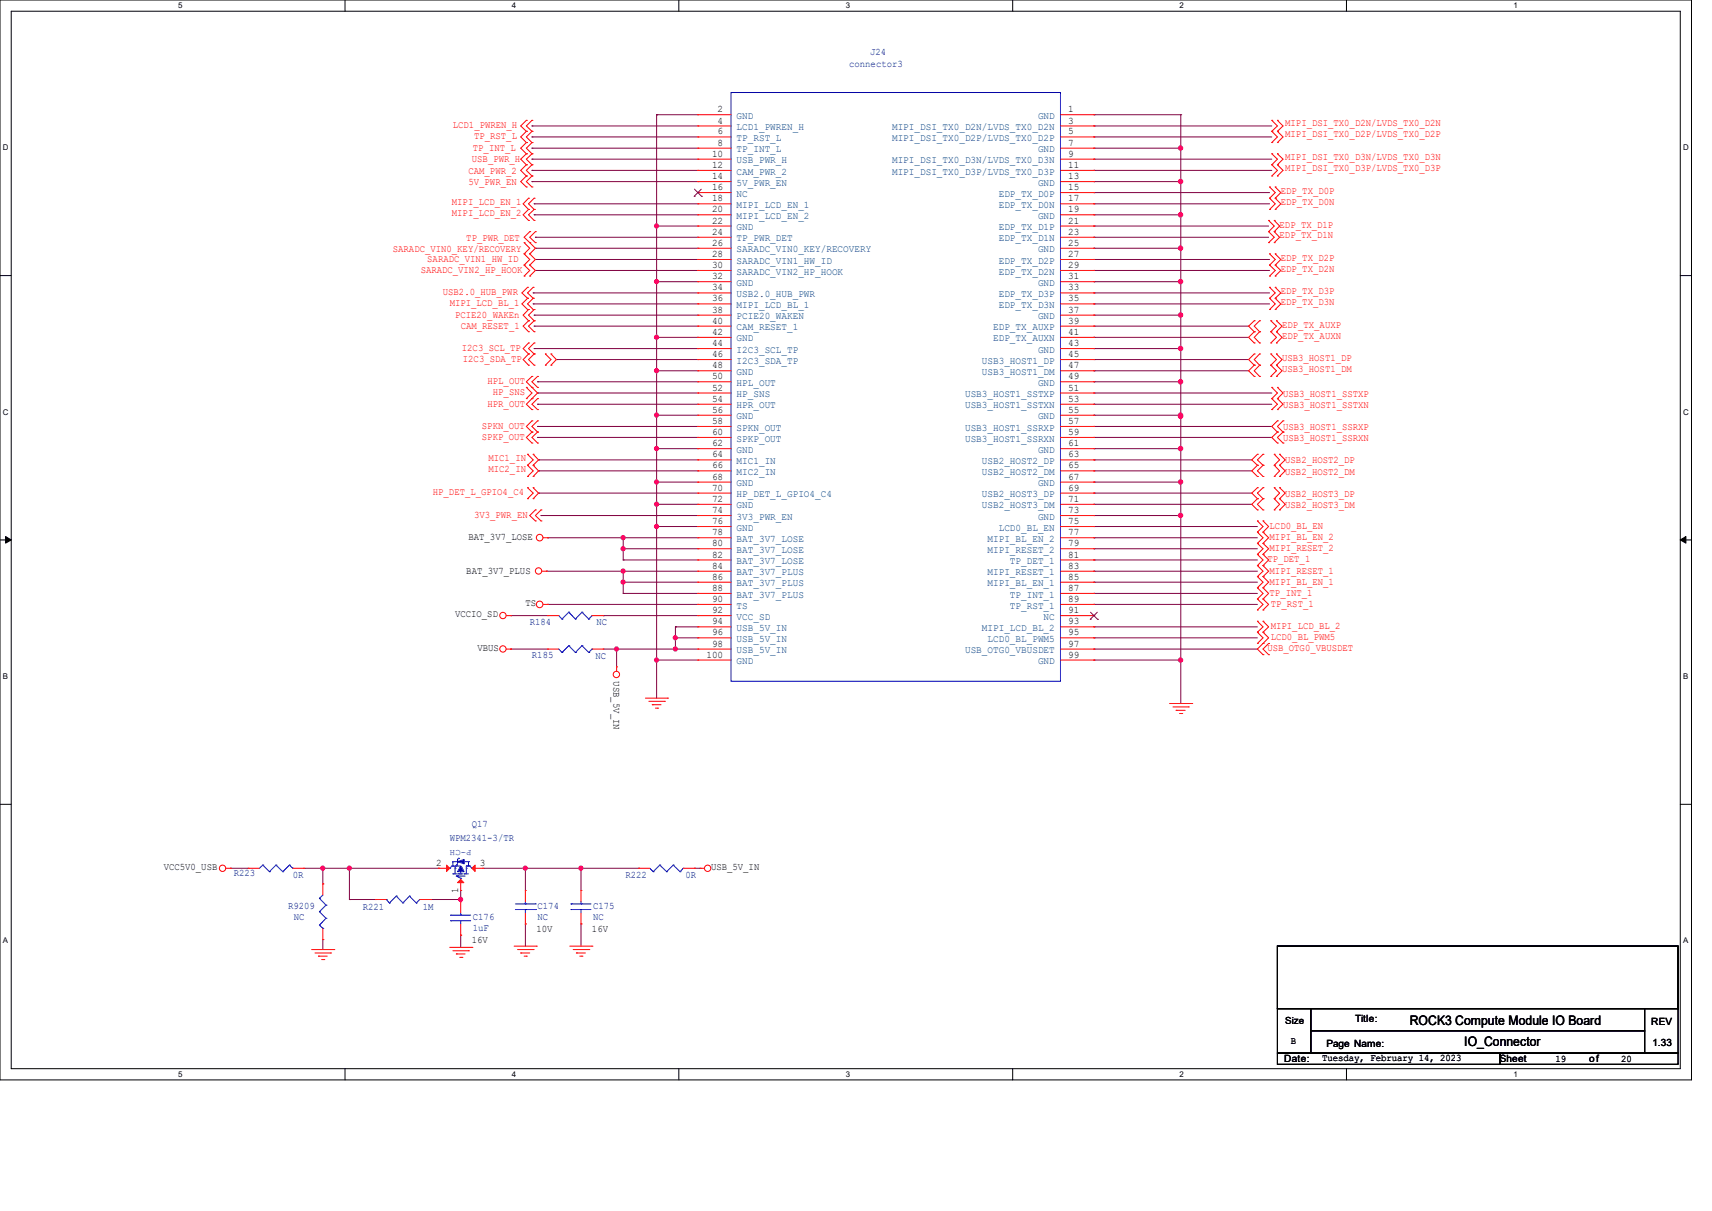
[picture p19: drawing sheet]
<svg xmlns="http://www.w3.org/2000/svg" width="297mm" height="210mm" viewBox="0 0 297 210" stroke-linecap="round" stroke-linejoin="round" font-family="sans-serif">
<defs><g id="words">
<g font-size="2.3">
<text x="244.6" y="177.8">ROCK3 Compute Module IO Board</text>
<text x="254" y="181.4">IO_Connector</text>
</g>
<g font-size="1.7" fill="#000080">
<text x="147.3" y="11.6">connector3</text>
<text x="151" y="9.5">J24</text>
<text x="91.9" y="108.4">R184</text>
<text x="103.5" y="108.4">NC</text>
<text x="92.3" y="114.1">R185</text>
<text x="103.3" y="114.3">NC</text>
<text x="81.9" y="143.5">Q17</text>
<text x="78" y="145.8">WPM2341-3/TR</text>
<text x="40.6" y="152">R223</text>
<text x="50.8" y="152.2">0R</text>
<text x="108.5" y="152.2">R222</text>
<text x="118.9" y="152.2">0R</text>
<text x="50" y="157.6">R9209</text>
<text x="51" y="159.5">NC</text>
<text x="63" y="157.8">R221</text>
<text x="73.4" y="157.8">1M</text>
<text x="82" y="159.5">C176</text>
<text x="82" y="161.5">1uF</text>
<text x="93.3" y="157.6">C174</text>
<text x="93.3" y="159.5">NC</text>
<text x="102.9" y="157.6">C175</text>
<text x="102.9" y="159.5">NC</text>
</g>
<g font-size="1.7" fill="#f00">
<text x="78.6" y="22.3">LCD1_PWREN_H</text>
<text x="223" y="23.8">MIPI_DSI_TX0_D2P/LVDS_TX0_D2P</text>
<text x="223" y="21.9">MIPI_DSI_TX0_D2N/LVDS_TX0_D2N</text>
<text x="81.9" y="28.1">USB_PWR_H</text>
<text x="82" y="26.1">TP_INT_L</text>
<text x="82.3" y="24.2">TP_RST_L</text>
<text x="223" y="29.6">MIPI_DSI_TX0_D3P/LVDS_TX0_D3P</text>
<text x="223" y="27.7">MIPI_DSI_TX0_D3N/LVDS_TX0_D3N</text>
<text x="78.4" y="35.6">MIPI_LCD_EN_1</text>
<text x="81.3" y="32.1">5V_PWR_EN</text>
<text x="81.3" y="30.2">CAM_PWR_2</text>
<text x="222.2" y="33.7">EDP_TX_D0P</text>
<text x="222.2" y="35.6">EDP_TX_D0N</text>
<text x="78.4" y="37.5">MIPI_LCD_EN_2</text>
<text x="80.9" y="41.7">TP_PWR_DET</text>
<text x="222" y="39.5">EDP_TX_D1P</text>
<text x="222" y="41.4">EDP_TX_D1N</text>
<text x="68.2" y="43.7">SARADC_VIN0_KEY/RECOVERY</text>
<text x="73" y="47.4">SARADC_VIN2_HP_HOOK</text>
<text x="74.1" y="45.4">SARADC_VIN1_HW_ID</text>
<text x="222.2" y="45.3">EDP_TX_D2P</text>
<text x="222.2" y="47.2">EDP_TX_D2N</text>
<text x="76.8" y="51.2">USB2.0_HUB_PWR</text>
<text x="78" y="53.1">MIPI_LCD_BL_1</text>
<text x="222.2" y="51">EDP_TX_D3P</text>
<text x="222.2" y="53">EDP_TX_D3N</text>
<text x="79" y="55.1">PCIE20_WAKEn</text>
<text x="79.9" y="57">CAM_RESET_1</text>
<text x="222.4" y="56.8">EDP_TX_AUXP</text>
<text x="222.4" y="58.8">EDP_TX_AUXN</text>
<text x="80.1" y="60.9">I2C3_SCL_TP</text>
<text x="80.3" y="62.8">I2C3_SDA_TP</text>
<text x="222.4" y="62.6">USB3_HOST1_DP</text>
<text x="222.4" y="64.6">USB3_HOST1_DM</text>
<text x="84.6" y="66.7">HPL_OUT</text>
<text x="84.6" y="70.5">HPR_OUT</text>
<text x="85.5" y="68.6">HP_SNS</text>
<text x="222.6" y="68.8">USB3_HOST1_SSTXP</text>
<text x="222.6" y="70.7">USB3_HOST1_SSTXN</text>
<text x="83.6" y="74.4">SPKN_OUT</text>
<text x="83.6" y="76.3">SPKP_OUT</text>
<text x="222.6" y="74.6">USB3_HOST1_SSRXP</text>
<text x="222.6" y="76.5">USB3_HOST1_SSRXN</text>
<text x="84.8" y="81.9">MIC2_IN</text>
<text x="84.8" y="80">MIC1_IN</text>
<text x="223" y="80.3">USB2_HOST2_DP</text>
<text x="223" y="82.3">USB2_HOST2_DM</text>
<text x="75.1" y="85.8">HP_DET_L_GPIO4_C4</text>
<text x="82.3" y="89.8">3V3_PWR_EN</text>
<text x="223" y="86.1">USB2_HOST3_DP</text>
<text x="223" y="88.1">USB2_HOST3_DM</text>
<text x="220.3" y="91.7">LCD0_BL_EN</text>
<text x="220.3" y="93.7">MIPI_BL_EN_2</text>
<text x="220.3" y="95.6">MIPI_RESET_2</text>
<text x="219.9" y="97.5">TP_DET_1</text>
<text x="220.3" y="99.5">MIPI_RESET_1</text>
<text x="220.3" y="101.4">MIPI_BL_EN_1</text>
<text x="220.3" y="103.3">TP_INT_1</text>
<text x="220.5" y="105.3">TP_RST_1</text>
<text x="219.9" y="113">USB_OTG0_VBUSDET</text>
<text x="220.5" y="111">LCD0_BL_PWM5</text>
<text x="220.5" y="109.1">MIPI_LCD_BL_2</text>
</g>
<g font-size="1.7">
<text x="124.5" y="21.4">4</text>
<text x="124.5" y="23.3">6</text>
<text x="124.5" y="19.5">2</text>
<text x="185.3" y="19.5">1</text>
<text x="185.3" y="21.4">3</text>
<text x="185.3" y="23.3">5</text>
<text x="123.5" y="27.2">10</text>
<text x="123.5" y="29.1">12</text>
<text x="124.5" y="25.3">8</text>
<text x="185.3" y="25.3">7</text>
<text x="185.3" y="27.2">9</text>
<text x="185.3" y="29.1">11</text>
<text x="123.5" y="31.1">14</text>
<text x="123.5" y="33">16</text>
<text x="123.5" y="34.9">18</text>
<text x="185.3" y="31.1">13</text>
<text x="185.3" y="33">15</text>
<text x="185.3" y="34.9">17</text>
<text x="123.5" y="36.8">20</text>
<text x="123.5" y="38.8">22</text>
<text x="123.5" y="40.7">24</text>
<text x="185.3" y="36.8">19</text>
<text x="185.3" y="38.8">21</text>
<text x="185.3" y="40.7">23</text>
<text x="123.5" y="42.6">26</text>
<text x="123.5" y="44.6">28</text>
<text x="123.5" y="46.5">30</text>
<text x="185.3" y="42.6">25</text>
<text x="185.3" y="44.6">27</text>
<text x="185.3" y="46.5">29</text>
<text x="123.5" y="48.4">32</text>
<text x="123.5" y="50.4">34</text>
<text x="123.5" y="52.3">36</text>
<text x="185.3" y="48.4">31</text>
<text x="185.3" y="50.4">33</text>
<text x="185.3" y="52.3">35</text>
<text x="123.5" y="54.2">38</text>
<text x="123.5" y="56.1">40</text>
<text x="123.5" y="58.1">42</text>
<text x="185.3" y="54.2">37</text>
<text x="185.3" y="56.1">39</text>
<text x="185.3" y="58.1">41</text>
<text x="123.5" y="60">44</text>
<text x="123.5" y="61.9">46</text>
<text x="123.5" y="63.9">48</text>
<text x="123.5" y="65.8">50</text>
<text x="185.3" y="60">43</text>
<text x="185.3" y="61.9">45</text>
<text x="185.3" y="63.9">47</text>
<text x="185.3" y="65.8">49</text>
<text x="123.5" y="67.7">52</text>
<text x="123.5" y="69.7">54</text>
<text x="123.5" y="71.6">56</text>
<text x="185.3" y="67.7">51</text>
<text x="185.3" y="69.7">53</text>
<text x="185.3" y="71.6">55</text>
<text x="123.5" y="73.5">58</text>
<text x="123.5" y="75.4">60</text>
<text x="123.5" y="77.4">62</text>
<text x="185.3" y="73.5">57</text>
<text x="185.3" y="75.4">59</text>
<text x="185.3" y="77.4">61</text>
<text x="123.5" y="79.3">64</text>
<text x="123.5" y="81.2">66</text>
<text x="123.5" y="83.2">68</text>
<text x="185.3" y="79.3">63</text>
<text x="185.3" y="81.2">65</text>
<text x="185.3" y="83.2">67</text>
<text x="123.5" y="85.1">70</text>
<text x="123.5" y="87">72</text>
<text x="123.5" y="89">74</text>
<text x="185.3" y="85.1">69</text>
<text x="185.3" y="87">71</text>
<text x="185.3" y="89">73</text>
<text x="81.3" y="93.7">BAT_3V7_LOSE</text>
<text x="123.5" y="90.9">76</text>
<text x="123.5" y="92.8">78</text>
<text x="123.5" y="94.7">80</text>
<text x="185.3" y="90.9">75</text>
<text x="185.3" y="92.8">77</text>
<text x="185.3" y="94.7">79</text>
<text x="80.9" y="99.5">BAT_3V7_PLUS</text>
<text x="123.5" y="96.7">82</text>
<text x="123.5" y="98.6">84</text>
<text x="123.5" y="100.5">86</text>
<text x="185.3" y="96.7">81</text>
<text x="185.3" y="98.6">83</text>
<text x="185.3" y="100.5">85</text>
<text x="79" y="107">VCCIO_SD</text>
<text x="91.1" y="105.1">TS</text>
<text x="123.5" y="102.5">88</text>
<text x="123.5" y="104.4">90</text>
<text x="123.5" y="106.3">92</text>
<text x="185.3" y="102.5">87</text>
<text x="185.3" y="104.4">89</text>
<text x="185.3" y="106.3">91</text>
<text x="82.8" y="112.8">VBUS</text>
<text x="123.5" y="108.3">94</text>
<text x="123.5" y="110.2">96</text>
<text x="123.5" y="112.1">98</text>
<text x="185.3" y="108.3">93</text>
<text x="185.3" y="110.2">95</text>
<text x="185.3" y="112.1">97</text>
<text x="106.4" y="118.2" transform="rotate(90 106.4 118.2)">USB_5V_IN</text>
<text x="122.6" y="114">100</text>
<text x="185.3" y="114">99</text>
<text x="28.4" y="150.8">VCC5V0_USB</text>
<text x="75.7" y="150.2">2</text>
<text x="79.5" y="154.9" transform="rotate(-90 79.5 154.9)">1</text>
<text x="83.2" y="150.2">3</text>
<text x="123.4" y="150.8">USB_5V_IN</text>
<text x="93" y="161.6">10V</text>
<text x="102.7" y="161.6">16V</text>
<text x="81.9" y="163.6">16V</text>
<text x="223" y="177.6">Size</text>
<text x="235.1" y="177.3">Title:</text>
<text x="286.5" y="177.7">REV</text>
<text x="222.8" y="184.2">Date:</text>
<text x="223.9" y="181.1">B</text>
<text x="229.4" y="184">Tuesday, February 14, 2023</text>
<text x="230.1" y="181.5">Page Name:</text>
<text x="260.2" y="184.2">Sheet</text>
<text x="269.9" y="184.2">19</text>
<text x="275.7" y="184.2">of</text>
<text x="281.3" y="184.2">20</text>
<text x="286.7" y="181.4">1.33</text>
</g>
<g font-size="1.7" fill="#004080">
<text x="127.8" y="22.6">LCD1_PWREN_H</text>
<text x="127.8" y="20.6">GND</text>
<text x="154.8" y="22.6">MIPI_DSI_TX0_D2N/LVDS_TX0_D2N</text>
<text x="180.1" y="20.6">GND</text>
<text x="127.8" y="24.5">TP_RST_L</text>
<text x="127.8" y="26.4">TP_INT_L</text>
<text x="127.8" y="28.3">USB_PWR_H</text>
<text x="154.8" y="24.5">MIPI_DSI_TX0_D2P/LVDS_TX0_D2P</text>
<text x="154.8" y="28.3">MIPI_DSI_TX0_D3N/LVDS_TX0_D3N</text>
<text x="180.1" y="26.4">GND</text>
<text x="127.8" y="30.3">CAM_PWR_2</text>
<text x="127.8" y="32.2">5V_PWR_EN</text>
<text x="127.8" y="34.1">NC</text>
<text x="154.8" y="30.3">MIPI_DSI_TX0_D3P/LVDS_TX0_D3P</text>
<text x="173.3" y="34.1">EDP_TX_D0P</text>
<text x="180.1" y="32.2">GND</text>
<text x="127.8" y="36.1">MIPI_LCD_EN_1</text>
<text x="127.8" y="38">MIPI_LCD_EN_2</text>
<text x="127.8" y="39.9">GND</text>
<text x="127.8" y="41.9">TP_PWR_DET</text>
<text x="173.3" y="39.9">EDP_TX_D1P</text>
<text x="173.3" y="41.9">EDP_TX_D1N</text>
<text x="173.3" y="36.1">EDP_TX_D0N</text>
<text x="180.1" y="38">GND</text>
<text x="127.8" y="43.8">SARADC_VIN0_KEY/RECOVERY</text>
<text x="127.8" y="45.7">SARADC_VIN1_HW_ID</text>
<text x="127.8" y="47.6">SARADC_VIN2_HP_HOOK</text>
<text x="173.3" y="45.7">EDP_TX_D2P</text>
<text x="173.3" y="47.6">EDP_TX_D2N</text>
<text x="180.1" y="43.8">GND</text>
<text x="127.8" y="49.6">GND</text>
<text x="127.8" y="51.5">USB2.0_HUB_PWR</text>
<text x="127.8" y="53.4">MIPI_LCD_BL_1</text>
<text x="173.3" y="51.5">EDP_TX_D3P</text>
<text x="173.3" y="53.4">EDP_TX_D3N</text>
<text x="180.1" y="49.6">GND</text>
<text x="127.8" y="55.4">PCIE20_WAKEN</text>
<text x="127.8" y="57.3">CAM_RESET_1</text>
<text x="127.8" y="59.2">GND</text>
<text x="172.3" y="57.3">EDP_TX_AUXP</text>
<text x="172.3" y="59.2">EDP_TX_AUXN</text>
<text x="180.1" y="55.4">GND</text>
<text x="127.8" y="61.2">I2C3_SCL_TP</text>
<text x="127.8" y="63.1">I2C3_SDA_TP</text>
<text x="127.8" y="65">GND</text>
<text x="170.3" y="63.1">USB3_HOST1_DP</text>
<text x="170.3" y="65">USB3_HOST1_DM</text>
<text x="180.1" y="61.2">GND</text>
<text x="127.8" y="66.9">HPL_OUT</text>
<text x="127.8" y="68.9">HP_SNS</text>
<text x="127.8" y="70.8">HPR_OUT</text>
<text x="167.4" y="68.9">USB3_HOST1_SSTXP</text>
<text x="167.4" y="70.8">USB3_HOST1_SSTXN</text>
<text x="180.1" y="66.9">GND</text>
<text x="127.8" y="72.7">GND</text>
<text x="127.8" y="74.7">SPKN_OUT</text>
<text x="127.8" y="76.6">SPKP_OUT</text>
<text x="167.4" y="74.7">USB3_HOST1_SSRXP</text>
<text x="167.4" y="76.6">USB3_HOST1_SSRXN</text>
<text x="180.1" y="72.7">GND</text>
<text x="127.8" y="78.5">GND</text>
<text x="127.8" y="80.5">MIC1_IN</text>
<text x="127.8" y="82.4">MIC2_IN</text>
<text x="170.3" y="80.5">USB2_HOST2_DP</text>
<text x="170.3" y="82.4">USB2_HOST2_DM</text>
<text x="180.1" y="78.5">GND</text>
<text x="127.8" y="84.3">GND</text>
<text x="127.8" y="86.2">HP_DET_L_GPIO4_C4</text>
<text x="127.8" y="88.2">GND</text>
<text x="170.3" y="86.2">USB2_HOST3_DP</text>
<text x="170.3" y="88.2">USB2_HOST3_DM</text>
<text x="180.1" y="84.3">GND</text>
<text x="127.8" y="90.1">3V3_PWR_EN</text>
<text x="127.8" y="92">GND</text>
<text x="127.8" y="94">BAT_3V7_LOSE</text>
<text x="127.8" y="95.9">BAT_3V7_LOSE</text>
<text x="171.3" y="94">MIPI_BL_EN_2</text>
<text x="171.3" y="95.9">MIPI_RESET_2</text>
<text x="173.3" y="92">LCD0_BL_EN</text>
<text x="180.1" y="90.1">GND</text>
<text x="127.8" y="97.8">BAT_3V7_LOSE</text>
<text x="127.8" y="99.8">BAT_3V7_PLUS</text>
<text x="127.8" y="101.7">BAT_3V7_PLUS</text>
<text x="171.3" y="99.8">MIPI_RESET_1</text>
<text x="171.3" y="101.7">MIPI_BL_EN_1</text>
<text x="175.2" y="97.8">TP_DET_1</text>
<text x="127.8" y="103.6">BAT_3V7_PLUS</text>
<text x="127.8" y="105.5">TS</text>
<text x="127.8" y="107.5">VCC_SD</text>
<text x="175.2" y="103.6">TP_INT_1</text>
<text x="175.2" y="105.5">TP_RST_1</text>
<text x="181.1" y="107.5">NC</text>
<text x="127.8" y="109.4">USB_5V_IN</text>
<text x="127.8" y="111.3">USB_5V_IN</text>
<text x="127.8" y="113.3">USB_5V_IN</text>
<text x="167.4" y="113.3">USB_OTG0_VBUSDET</text>
<text x="170.3" y="109.4">MIPI_LCD_BL_2</text>
<text x="171.3" y="111.3">LCD0_BL_PWM5</text>
<text x="127.8" y="115.2">GND</text>
<text x="180.1" y="115.2">GND</text>
</g>
<text font-size="1.6" fill="#00f" x="81.9" y="147.4" transform="rotate(-180 81.9 147.4)">P-CH</text>
<g font-size="1.4">
<text x="30.9" y="1.4">5</text>
<text x="88.8" y="1.4">4</text>
<text x="146.7" y="1.4">3</text>
<text x="204.6" y="1.4">2</text>
<text x="262.6" y="1.4">1</text>
<text x=".5" y="26.1">D</text>
<text x="292" y="26.1">D</text>
<text x=".5" y="71.9">C</text>
<text x="292" y="71.9">C</text>
<text x=".5" y="117.8">B</text>
<text x="292" y="117.8">B</text>
<text x=".5" y="163.6">A</text>
<text x="292" y="163.6">A</text>
<text x="30.9" y="186.8">5</text>
<text x="88.8" y="186.8">4</text>
<text x="146.7" y="186.8">3</text>
<text x="204.6" y="186.8">2</text>
<text x="262.6" y="186.8">1</text>
</g>
</g></defs>
<path d="M0 0h293.5v187.3h-293.5zM1.9 1.9h289.6v183.4h-289.6z" fill="none" stroke="#000" stroke-width=".17"/>
<g fill="#fff">
<path d="M30.9 .2h.8v1.5h-.8z"/>
<path d="M30.9 185.5h.8v1.6h-.8z"/>
</g>
<path d="M59.9 0v1.9M59.9 185.3v2" fill="none" stroke="#000" stroke-width=".17"/>
<g fill="#fff">
<path d="M88.8 .2h.8v1.5h-.8z"/>
<path d="M88.8 185.5h.8v1.6h-.8z"/>
</g>
<path d="M117.8 0v1.9M117.8 185.3v2" fill="none" stroke="#000" stroke-width=".17"/>
<g fill="#fff">
<path d="M146.7 .2h.8v1.5h-.8z"/>
<path d="M146.7 185.5h.8v1.6h-.8z"/>
</g>
<path d="M175.7 0v1.9M175.7 185.3v2" fill="none" stroke="#000" stroke-width=".17"/>
<g fill="#fff">
<path d="M204.6 .2h.8v1.5h-.8z"/>
<path d="M204.6 185.5h.8v1.6h-.8z"/>
</g>
<path d="M233.6 0v1.9M233.6 185.3v2" fill="none" stroke="#000" stroke-width=".17"/>
<g fill="#fff">
<path d="M262.6 .2h.7v1.5h-.7z"/>
<path d="M262.6 185.5h.7v1.6h-.7z"/>
<path d="M.5 24.8h1v1.6h-1z"/>
<path d="M292 24.8h1v1.6h-1z"/>
<path d="M.5 70.7h1v1.5h-1z"/>
<path d="M292 70.7h1v1.5h-1z"/>
</g>
<path d="M0 47.8h1.9M291.5 47.8h2" fill="none" stroke="#000" stroke-width=".17"/>
<g fill="#fff">
<path d="M.5 116.5h.9v1.6h-.9z"/>
<path d="M292 116.5h.9v1.6h-.9z"/>
</g>
<path d="M0 93.6h1.9M291.5 93.6h2" fill="none" stroke="#000" stroke-width=".17"/>
<path d="M1 93l.9 .6-.9 .6zM291.5 93.6l1-.6v1.2z" fill="#000" stroke="#000" stroke-width=".17"/>
<g fill="#fff">
<path d="M.5 162.4h.9v1.5h-.9z"/>
<path d="M292 162.4h.9v1.5h-.9z"/>
</g>
<path d="M0 139.5h1.9M291.5 139.5h2M221.6 164.1h69.5v10.8h-69.5zM221.6 174.9h5.8v7.7h-5.8zM227.4 174.9h57.9v3.9h-57.9zM227.4 178.8h57.9v3.8h-57.9zM285.3 174.9h5.8v7.7h-5.8zM221.6 182.6h38.6v2h-38.6zM260.2 182.6h30.9v2h-30.9z" fill="none" stroke="#000" stroke-width=".17"/>
<g fill="none" stroke="#800040" stroke-width=".17">
<path d="M113.9 19.9h.1M113.9 19.9h7.2M113.9 19.9v101.2M189.8 19.9h.1M189.8 19.9h15.1M204.9 19.9h.1M204.9 19.9v102.1M92.3 25.7h.1M92.3 27.6h.1M92.3 29.5h.1M92.3 23.7h.1M92.3 21.8h.1"/>
<path d="M92.3 31.5h.1M92.3 29.5h28.8M92.3 27.6h28.8M92.3 23.7h28.8M92.3 21.8h28.8M92.3 25.7h28.8M92.3 31.5h28.8M92.7 37.3h.1M92.7 35.3h.1M92.7 35.3h28.4M92.7 37.3h28.4M113.9 39.2h.1"/>
<path d="M113.9 39.2h7.2M189.8 29.5h.1M189.8 27.6h.1M189.8 23.7h.1M189.8 21.8h.1M189.8 33.4h.1M189.8 35.3h.1M189.8 39.2h.1M189.8 25.7h.1M189.8 31.5h.1M189.8 37.3h.1M189.8 29.5h30.8"/>
<path d="M189.8 27.6h30.8M189.8 23.7h30.8M189.8 21.8h30.8M189.8 33.4h30.5M189.8 35.3h30.5M189.8 39.2h30.3M189.8 25.7h15.1M189.8 31.5h15.1M189.8 37.3h15.1M204.9 25.7h.1M204.9 31.5h.1M204.9 37.3h.1"/>
<path d="M92.5 50.8h.1M92.5 52.7h.1M92.5 50.8h28.6M92.5 52.7h28.6M92.7 56.6h.1M92.7 54.7h.1M92.7 56.6h28.4M92.7 54.7h28.4M92.9 45h.1M92.9 46.9h.1M92.9 43.1h.1M92.9 41.1h.1"/>
<path d="M92.9 41.1h28.2M92.9 45h28.2M92.9 46.9h28.2M92.9 43.1h28.2M113.9 48.9h.1M113.9 58.5h.1M113.9 58.5h7.2M113.9 48.9h7.2M189.8 41.1h.1M189.8 45h.1M189.8 46.9h.1M189.8 50.8h.1"/>
<path d="M189.8 52.7h.1M189.8 56.6h.1M189.8 58.5h.1M189.8 43.1h.1M189.8 48.9h.1M189.8 54.7h.1M189.8 41.1h30.3M189.8 45h30.5M189.8 46.9h30.5M189.8 50.8h30.5M189.8 52.7h30.5M189.8 56.6h26.8"/>
<path d="M189.8 58.5h26.8M189.8 43.1h15.1M189.8 54.7h15.1M189.8 48.9h15.1M204.9 43.1h.1M204.9 48.9h.1M204.9 54.7h.1M92.7 60.5h.1M92.7 60.5h28.4M93.3 66.2h.1M93.3 68.2h.1M93.3 70.1h.1"/>
<path d="M93.3 75.9h.1M93.3 74h.1M93.3 68.2h27.8M93.3 70.1h27.8M93.3 74h27.8M93.3 75.9h27.8M93.3 66.2h27.8M93.4 79.8h.1M93.4 79.8h27.7M96.5 62.4h.1M96.5 62.4h24.6M113.9 77.8h.1"/>
<path d="M113.9 64.3h.1M113.9 72h.1M113.9 64.3h7.2M113.9 77.8h7.2M113.9 72h7.2M189.8 62.4h.1M189.8 64.3h.1M189.8 68.2h.1M189.8 70.1h.1M189.8 74h.1M189.8 75.9h.1M189.8 79.8h.1"/>
<path d="M189.8 60.5h.1M189.8 66.2h.1M189.8 72h.1M189.8 77.8h.1M189.8 62.4h26.8M189.8 64.3h26.8M189.8 68.2h30.8M189.8 70.1h30.8M189.8 74h30.8M189.8 75.9h30.8M189.8 79.8h27.4M189.8 60.5h15.1"/>
<path d="M189.8 66.2h15.1M189.8 77.8h15.1M189.8 72h15.1M204.9 60.5h.1M204.9 66.2h.1M204.9 72.2h.1M204.9 72h.1M204.9 77.8h.1M93.4 85.5h.1M93.4 81.7h.1M93.4 85.5h27.7M93.4 81.7h27.7"/>
<path d="M93.9 89.4h.1M93.9 89.4h27.2M94.8 99.1h.1M94.8 99.1h26.3M95 93.3h.1M95 93.3h26.1M108.1 93.3h.1M108.1 97.1h.1M108.1 95.2h.1M108.1 99.1h.1M108.1 95.2h13M108.1 97.1h13"/>
<path d="M108.1 93.3v3.8M108.1 99.1v3.8M113.9 83.6h.1M113.9 87.5h.1M113.9 91.3h.1M113.9 87.5h7.2M113.9 91.3h7.2M113.9 83.6h7.2M189.8 85.5h.1M189.8 87.5h.1M189.8 81.7h.1M189.8 91.3h.1"/>
<path d="M189.8 93.3h.1M189.8 95.2h.1M189.8 97.1h.1M189.8 99.1h.1M189.8 83.6h.1M189.8 89.4h.1M189.8 85.5h27.4M189.8 87.5h27.4M189.8 81.7h27.4M189.8 91.3h28.3M189.8 93.3h28.3M189.8 95.2h28.3"/>
<path d="M189.8 97.1h28.3M189.8 99.1h28.3M189.8 83.6h15.1M189.8 89.4h15.1M204.9 83.6h.1M204.9 89.4h.1M88.6 112.6h.1M88.6 106.8h.1M88.6 112.6h6.4M88.6 106.8h6.4M95 104.8h.1M95 104.8h26.1"/>
<path d="M104.6 106.8h.1M104.6 112.6h16.5M104.6 106.8h16.5M107 112.6h.1M107 112.6v3.1M108.1 101h.1M108.1 102.9h.1M108.1 101h13M108.1 102.9h13M113.9 114.5h.1M113.9 114.5h7.2M117.2 108.7h.1"/>
<path d="M117.2 112.6h.1M117.2 110.6h.1M117.2 110.6h3.9M117.2 108.7h3.9M117.2 108.7v3.9M189.8 101h.1M189.8 102.9h.1M189.8 110.6h.1M189.8 104.8h.1M189.8 114.5h.1M189.8 112.6h.1M189.8 108.7h.1"/>
<path d="M189.8 101h28.3M189.8 102.9h28.3M189.8 110.6h28.3M189.8 104.8h28.3M189.8 114.5h15.1M189.8 112.6h28.3M189.8 108.7h28.3M204.9 114.5h.1M40 150.6h.1M40 150.6h3.1M52.7 150.6h23.4M56 150.6h.1"/>
<path d="M56 153.3h.1M56 150.6v2.7M60.6 156h.1M60.6 150.6h.1M60.6 150.6v5.4M60.6 156h4.5M74.7 156h.1M74.7 156h5.2M76.1 150.6h.1M79.9 154.4h.1M79.9 156h.1M79.9 154.4v2"/>
<path d="M83.8 150.6h27M91.1 150.6h.1M91.1 150.6v3.8M100.8 150.6h.1M100.8 150.6v3.8M110.8 150.6h.1M120.5 150.6h.1M120.5 150.6h1M56 162.9h.1M56 162.9v1.8M79.9 162.2h.1M79.9 162.2v2.1"/>
<path d="M91.1 160.2h.1M91.1 160.2v3.9M100.8 160.2h.1M100.8 160.2v3.9"/>
</g>
<g fill="#f0f" stroke="#f0f" stroke-width=".17">
<circle cx="113.9" cy="83.6" r=".36"/>
<circle cx="113.9" cy="77.8" r=".36"/>
<circle cx="113.9" cy="58.5" r=".36"/>
<circle cx="113.9" cy="87.4" r=".36"/>
<circle cx="204.8" cy="25.7" r=".38"/>
<circle cx="204.8" cy="31.5" r=".38"/>
<circle cx="204.8" cy="37.3" r=".38"/>
<circle cx="204.8" cy="48.8" r=".38"/>
<circle cx="204.8" cy="43" r=".38"/>
<circle cx="204.8" cy="54.6" r=".38"/>
<circle cx="204.8" cy="60.4" r=".38"/>
<circle cx="204.8" cy="72" r=".38"/>
<circle cx="204.8" cy="66.2" r=".38"/>
<circle cx="204.8" cy="72.2" r=".38"/>
<circle cx="204.8" cy="77.8" r=".38"/>
<circle cx="204.8" cy="83.6" r=".38"/>
<circle cx="113.9" cy="72" r=".36"/>
<circle cx="113.9" cy="64.3" r=".36"/>
<circle cx="113.9" cy="48.8" r=".36"/>
<circle cx="113.9" cy="39.2" r=".36"/>
<circle cx="108.1" cy="93.2" r=".36"/>
<circle cx="204.8" cy="114.5" r=".38"/>
<circle cx="204.8" cy="89.4" r=".38"/>
<circle cx="113.9" cy="114.5" r=".36"/>
<circle cx="113.9" cy="91.3" r=".36"/>
<circle cx="108.1" cy="100.9" r=".36"/>
<circle cx="108.1" cy="99" r=".36"/>
<circle cx="117.2" cy="110.6" r=".36"/>
<circle cx="108.1" cy="95.2" r=".36"/>
<circle cx="79.9" cy="156" r=".36"/>
<circle cx="60.6" cy="150.6" r=".36"/>
<circle cx="91.1" cy="150.6" r=".36"/>
<circle cx="100.8" cy="150.6" r=".36"/>
<circle cx="56" cy="150.6" r=".36"/>
<circle cx="117.2" cy="112.5" r=".36"/>
<circle cx="107" cy="112.5" r=".36"/>
</g>
<g fill="none" stroke="#f00" stroke-width=".17">
<path d="M121.1 19.9h.1M121.1 19.9h5.7M184 19.9h5.8M189.8 19.9h.1M91.3 32.4h.1M91.3 30.5h.1M91.3 24.7h.1M91.3 22.8h.1M91.3 26.7h.1M91.3 28.6h.1M91.3 20.9h.1M91.3 30.5l-1 1 1 .9"/>
<path d="M91.3 22.8l-1 .9 1 1M91.3 26.7l-1 .9 1 1M91.3 20.9l-1 .9 1 1M91.3 24.7l-1 1 1 1M91.3 28.6l-1 .9 1 1M91.7 36.3h.1M91.7 34.4h.1M91.7 38.2h.1M91.7 34.4l-.9 .9 .9 1M91.7 36.3l-.9 1 .9 .9M92.3 32.4h.1M92.3 30.5h.1"/>
<path d="M92.3 24.7h.1M92.3 22.8h.1M92.3 26.7h.1M92.3 28.6h.1M92.3 20.9h.1M92.3 30.5l-1 1 1 .9M92.3 22.8l-1 .9 1 1M92.3 26.7l-1 .9 1 1M92.3 20.9l-1 .9 1 1M92.3 24.7l-1 1 1 1M92.3 28.6l-1 .9 1 1M92.7 36.3h.1"/>
<path d="M92.7 34.4h.1M92.7 38.2h.1M92.7 34.4l-1 .9 1 1M92.7 36.3l-1 1 1 .9M121.1 21.8h.1M121.1 23.7h.1M121.1 25.7h.1M121.1 27.6h.1M121.1 29.5h.1M121.1 31.5h.1M121.1 33.4h.1M121.1 35.3h.1"/>
<path d="M121.1 37.3h.1M121.1 39.2h.1M121.1 21.8h5.7M121.1 23.7h5.7M121.1 25.7h5.7M121.1 27.6h5.7M121.1 29.5h5.7M121.1 31.5h5.7M121.1 33.4h5.7M121.1 35.3h5.7M121.1 37.3h5.7M121.1 39.2h5.7"/>
<path d="M184 21.8h5.8M184 23.7h5.8M184 25.7h5.8M184 27.6h5.8M184 29.5h5.8M184 31.5h5.8M184 33.4h5.8M184 35.3h5.8M184 37.3h5.8M184 39.2h5.8M189.8 21.8h.1M189.8 23.7h.1"/>
<path d="M189.8 25.7h.1M189.8 27.6h.1M189.8 29.5h.1M189.8 31.5h.1M189.8 33.4h.1M189.8 37.3h.1M189.8 39.2h.1M189.8 35.3h.1M220.1 38.2h.1M220.1 38.2l1 1-1 1M220.3 34.4h.1M220.3 32.4h.1"/>
<path d="M220.3 36.3h.1M220.3 32.4l.9 1-.9 1M220.3 34.4l.9 .9-.9 1M220.6 22.8h.1M220.6 24.7h.1M220.6 20.9h.1M220.6 28.6h.1M220.6 30.5h.1M220.6 26.7h.1M220.6 22.8l1 .9-1 1M220.6 20.9l1 .9-1 1M220.6 28.6l1 .9-1 1"/>
<path d="M220.6 26.7l1 .9-1 1M221.1 38.2h.1M221.1 38.2l.9 1-.9 1M221.2 34.4h.1M221.2 32.4h.1M221.2 36.3h.1M221.2 32.4l1 1-1 1M221.2 34.4l1 .9-1 1M221.6 22.8h.1M221.6 24.7h.1M221.6 20.9h.1M221.6 28.6h.1"/>
<path d="M221.6 30.5h.1M221.6 26.7h.1M221.6 22.8l1 .9-1 1M221.6 20.9l1 .9-1 1M221.6 28.6l1 .9-1 1M221.6 26.7l1 .9-1 1M90.9 46h.1M90.9 44h.1M90.9 47.9h.1M90.9 42.1h.1M90.9 44l1 1-1 1M90.9 46l1 .9-1 1"/>
<path d="M90.9 42.1l1 1-1 .9M91.5 49.8h.1M91.5 51.7h.1M91.5 53.7h.1M91.5 49.8l-.9 1 .9 .9M91.5 51.7l-.9 1 .9 1M91.7 59.5h.1M91.7 55.6h.1M91.7 57.5h.1M91.7 53.7h.1M91.7 59.5l-.9 1 .9 .9M91.7 55.6l-.9 1 .9 .9"/>
<path d="M91.7 53.7l-.9 1 .9 .9M91.9 44h.1M91.9 46h.1M91.9 47.9h.1M91.9 42.1h.1M91.9 40.2h.1M91.9 44l1 1-1 1M91.9 46l1 .9-1 1M91.9 42.1l1 1-1 .9M91.9 40.2l-1 .9 1 1M92.5 49.8h.1M92.5 51.7h.1"/>
<path d="M92.5 53.7h.1M92.5 49.8l-1 1 1 .9M92.5 51.7l-1 1 1 1M92.7 59.5h.1M92.7 55.6h.1M92.7 57.5h.1M92.7 53.7h.1M92.7 59.5l-1 1 1 .9M92.7 55.6l-1 1 1 .9M92.7 53.7l-1 1 1 .9M92.9 42.1h.1M92.9 40.2h.1"/>
<path d="M92.9 40.2l-1 .9 1 1M121.1 41.1h.1M121.1 43.1h.1M121.1 45h.1M121.1 46.9h.1M121.1 48.9h.1M121.1 50.8h.1M121.1 52.7h.1M121.1 54.7h.1M121.1 56.6h.1M121.1 58.5h.1M121.1 41.1h5.7"/>
<path d="M121.1 43.1h5.7M121.1 45h5.7M121.1 46.9h5.7M121.1 48.9h5.7M121.1 50.8h5.7M121.1 52.7h5.7M121.1 54.7h5.7M121.1 56.6h5.7M121.1 58.5h5.7M184 41.1h5.8M184 43.1h5.8M184 45h5.8"/>
<path d="M184 46.9h5.8M184 48.9h5.8M184 50.8h5.8M184 52.7h5.8M184 54.7h5.8M184 56.6h5.8M184 58.5h5.8M189.8 41.1h.1M189.8 43.1h.1M189.8 45h.1M189.8 46.9h.1M189.8 48.9h.1"/>
<path d="M189.8 50.8h.1M189.8 52.7h.1M189.8 54.7h.1M189.8 56.6h.1M189.8 58.5h.1M217.6 55.6h.1M217.6 57.5h.1M217.6 59.5h.1M217.6 55.6l-1 1 1 .9M217.6 57.5l-1 1 1 1M218.5 57.5h.1M218.5 55.6h.1"/>
<path d="M218.5 59.5h.1M218.5 55.6l-.9 1 .9 .9M218.5 57.5l-.9 1 .9 1M220.1 40.2h.1M220.1 42.1h.1M220.1 40.2l1 .9-1 1M220.3 46h.1M220.3 44h.1M220.3 47.9h.1M220.3 51.7h.1M220.3 49.8h.1M220.3 53.7h.1"/>
<path d="M220.3 44l.9 1-.9 1M220.3 46l.9 .9-.9 1M220.3 49.8l.9 1-.9 .9M220.3 51.7l.9 1-.9 1M220.5 57.5h.1M220.5 55.6h.1M220.5 59.5h.1M220.5 55.6l.9 1-.9 .9M220.5 57.5l.9 1-.9 1M221.1 40.2h.1M221.1 42.1h.1M221.1 40.2l.9 .9-.9 1"/>
<path d="M221.2 46h.1M221.2 44h.1M221.2 47.9h.1M221.2 51.7h.1M221.2 49.8h.1M221.2 53.7h.1M221.2 44l1 1-1 1M221.2 46l1 .9-1 1M221.2 49.8l1 1-1 .9M221.2 51.7l1 1-1 1M221.4 57.5h.1M221.4 55.6h.1"/>
<path d="M221.4 59.5h.1M221.4 55.6l1 1-1 .9M221.4 57.5l1 1-1 1M91.3 69.1h.1M91.3 67.2h.1M91.3 67.2l1 1-1 .9M91.5 78.8h.1M91.5 78.8l1 1-1 .9M91.7 61.4h.1M91.7 63.3h.1M91.7 61.4l-.9 1 .9 .9M92.3 65.3h.1"/>
<path d="M92.3 67.2h.1M92.3 69.1h.1M92.3 71h.1M92.3 73h.1M92.3 74.9h.1M92.3 76.8h.1M92.3 65.3l-1 .9 2 2-2 1.9 1 .9M92.3 73l-1 1 1 .9M92.3 74.9l-1 1 1 .9M92.5 78.8h.1M92.5 78.8l.9 1-.9 .9M92.7 61.4h.1"/>
<path d="M92.7 63.3h.1M92.7 61.4l-1 1 1 .9M93.3 65.3h.1M93.3 67.2h.1M93.3 69.1h.1M93.3 71h.1M93.3 73h.1M93.3 74.9h.1M93.3 76.8h.1M93.3 65.3l-1 .9 1 1M93.3 69.1l-1 1 1 .9M93.3 73l-1 1 1 .9"/>
<path d="M93.3 74.9l-1 1 1 .9M94.6 63.3h.1M94.6 61.4h.1M94.6 61.4l1 1-1 .9M95.6 61.4h.1M95.6 63.3h.1M95.6 61.4l.9 1-.9 .9M121.1 60.5h.1M121.1 62.4h.1M121.1 64.3h.1M121.1 66.2h.1M121.1 68.2h.1"/>
<path d="M121.1 70.1h.1M121.1 72h.1M121.1 74h.1M121.1 75.9h.1M121.1 77.8h.1M121.1 79.8h.1M121.1 60.5h5.7M121.1 62.4h5.7M121.1 64.3h5.7M121.1 66.2h5.7M121.1 68.2h5.7M121.1 70.1h5.7"/>
<path d="M121.1 72h5.7M121.1 74h5.7M121.1 75.9h5.7M121.1 77.8h5.7M121.1 79.8h5.7M184 60.5h5.8M184 62.4h5.8M184 64.3h5.8M184 66.2h5.8M184 68.2h5.8M184 70.1h5.8M184 72h5.8"/>
<path d="M184 74h5.8M184 75.9h5.8M184 77.8h5.8M184 79.8h5.8M189.8 60.5h.1M189.8 62.4h.1M189.8 64.3h.1M189.8 66.2h.1M189.8 68.2h.1M189.8 70.1h.1M189.8 72h.1M189.8 74h.1"/>
<path d="M189.8 75.9h.1M189.8 77.8h.1M189.8 79.8h.1M217.6 61.4h.1M217.6 63.3h.1M217.6 65.3h.1M217.6 61.4l-1 1 1 .9M217.6 63.3l-1 1 1 1M218.1 78.8h.1M218.1 78.8l-.9 1 .9 .9M218.5 63.3h.1M218.5 61.4h.1"/>
<path d="M218.5 65.3h.1M218.5 61.4l-.9 1 .9 .9M218.5 63.3l-.9 1 .9 1M219.1 78.8h.1M219.1 78.8l-1 1 1 .9M220.5 63.3h.1M220.5 61.4h.1M220.5 65.3h.1M220.5 61.4l.9 1-.9 .9M220.5 63.3l.9 1-.9 1M220.6 69.1h.1M220.6 67.2h.1"/>
<path d="M220.6 71h.1M220.6 67.2l1 1-1 .9M220.6 69.1l1 1-1 .9M221.1 78.8h.1M221.1 78.8l.9 1-.9 .9M221.4 63.3h.1M221.4 61.4h.1M221.4 65.3h.1M221.4 61.4l1 1-1 .9M221.4 63.3l1 1-1 1M221.6 69.1h.1M221.6 67.2h.1"/>
<path d="M221.6 71h.1M221.6 73h.1M221.6 74.9h.1M221.6 76.8h.1M221.6 67.2l1 1-1 .9M221.6 69.1l1 1-1 .9M221.6 73l-1 1 1 .9M221.6 74.9l-1 1 1 .9M222 78.8h.1M222 78.8l1 1-1 .9M222.6 74.9h.1M222.6 73h.1"/>
<path d="M222.6 76.8h.1M222.6 73l-1 1 1 .9M222.6 74.9l-1 1 1 .9M91.5 82.6h.1M91.5 80.7h.1M91.5 86.5h.1M91.5 84.6h.1M91.5 80.7l1 1-1 .9M91.5 84.6l1 .9-1 1M92.5 80.7h.1M92.5 82.6h.1M92.5 84.6h.1"/>
<path d="M92.5 86.5h.1M92.5 80.7l.9 1-.9 .9M92.5 84.6l.9 .9-.9 1M92.9 90.3h.1M92.9 88.4h.1M92.9 88.4l-1 1 1 .9M93.9 90.3h.1M93.9 88.4h.1M93.9 88.4l-1 1 1 .9M94 99.1h.8M94.2 93.3h.8M94.8 99.1h.1"/>
<path d="M95 93.3h.1M121.1 81.7h.1M121.1 83.6h.1M121.1 85.5h.1M121.1 87.5h.1M121.1 89.4h.1M121.1 91.3h.1M121.1 93.3h.1M121.1 95.2h.1M121.1 97.1h.1M121.1 99.1h.1M121.1 93.3h5.7"/>
<path d="M121.1 99.1h5.7M121.1 81.7h5.7M121.1 83.6h5.7M121.1 85.5h5.7M121.1 87.5h5.7M121.1 89.4h5.7M121.1 91.3h5.7M121.1 95.2h5.7M121.1 97.1h5.7M184 93.3h5.8M184 99.1h5.8M184 81.7h5.8"/>
<path d="M184 83.6h5.8M184 85.5h5.8M184 87.5h5.8M184 89.4h5.8M184 91.3h5.8M184 95.2h5.8M184 97.1h5.8M189.8 81.7h.1M189.8 83.6h.1M189.8 85.5h.1M189.8 87.5h.1M189.8 89.4h.1"/>
<path d="M189.8 91.3h.1M189.8 93.3h.1M189.8 95.2h.1M189.8 97.1h.1M189.8 99.1h.1M218.1 80.7h.1M218.1 82.6h.1M218.1 84.6h.1M218.1 86.5h.1M218.1 88.4h.1M218.1 96.1h.1M218.1 98.1h.1"/>
<path d="M218.1 92.3h.1M218.1 90.3h.1M218.1 94.2h.1M218.1 100h.1M218.1 80.7l-.9 1 .9 .9M218.1 86.5l-.9 1 .9 .9M218.1 84.6l-.9 .9 .9 1M218.1 90.3l1 1-1 1M218.1 96.1l1 1-1 1M218.1 92.3l1 1-1 .9M218.1 94.2l1 1-1 .9M218.1 98.1l1 1-1 .9"/>
<path d="M218.1 100l1 1-1 .9M219.1 80.7h.1M219.1 82.6h.1M219.1 86.5h.1M219.1 84.6h.1M219.1 88.4h.1M219.1 96.1h.1M219.1 98.1h.1M219.1 92.3h.1M219.1 90.3h.1M219.1 94.2h.1M219.1 100h.1"/>
<path d="M219.1 80.7l-1 1 1 .9M219.1 84.6l-1 .9 1 1M219.1 86.5l-1 1 1 .9M219.1 96.1l1 1-1 1M219.1 90.3l1 1-1 1M219.1 92.3l1 1-1 .9M219.1 94.2l1 1-1 .9M219.1 98.1l1 1-1 .9M219.1 100l1 1-1 .9M221.1 80.7h.1M221.1 82.6h.1M221.1 86.5h.1"/>
<path d="M221.1 84.6h.1M221.1 88.4h.1M221.1 84.6l.9 .9-.9 1M221.1 80.7l.9 1-.9 .9M221.1 86.5l.9 1-.9 .9M222 80.7h.1M222 82.6h.1M222 86.5h.1M222 84.6h.1M222 88.4h.1M222 86.5l1 1-1 .9M222 80.7l1 1-1 .9"/>
<path d="M222 84.6l1 .9-1 1M87.8 112.6h.8M87.8 106.8h.8M88.6 112.6h.1M88.6 106.8h.1M94.2 104.8h.8M95 104.8h.1M95 112.6h.1M95 106.8h.1M95 112.6h1.9M95 106.8h1.9M102.7 112.6h1.9"/>
<path d="M102.7 106.8h1.9M104.6 112.6h.1M104.6 106.8h.1M107 115.7h.1M107 115.7v.7M121.1 114.5h.1M121.1 101h.1M121.1 102.9h.1M121.1 104.8h.1M121.1 106.8h.1M121.1 108.7h.1M121.1 110.6h.1"/>
<path d="M121.1 112.6h.1M121.1 112.6h5.7M121.1 104.8h5.7M121.1 106.8h5.7M121.1 114.5h5.7M121.1 101h5.7M121.1 102.9h5.7M121.1 108.7h5.7M121.1 110.6h5.7M184 112.6h5.8M184 104.8h5.8M184 106.8h5.8"/>
<path d="M184 114.5h5.8M184 101h5.8M184 102.9h5.8M184 108.7h5.8M184 110.6h5.8M189.8 101h.1M189.8 102.9h.1M189.8 104.8h.1M189.8 106.8h.1M189.8 108.7h.1M189.8 110.6h.1M189.8 112.6h.1"/>
<path d="M189.8 114.5h.1M218.1 111.6h.1M218.1 109.6h.1M218.1 101.9h.1M218.1 103.9h.1M218.1 105.8h.1M218.1 107.7h.1M218.1 109.6l1 1-1 1M218.1 101.9l1 1-1 1M218.1 103.9l1 .9-1 1M218.1 107.7l1 1-1 .9M219.1 111.6h.1"/>
<path d="M219.1 113.5h.1M219.1 109.6h.1M219.1 101.9h.1M219.1 103.9h.1M219.1 105.8h.1M219.1 107.7h.1M219.1 109.6l1 1-2 2 1 .9M219.1 101.9l1 1-1 1M219.1 103.9l1 .9-1 1M219.1 107.7l1 1-1 .9M220.1 113.5h.1M220.1 111.6h.1"/>
<path d="M220.1 111.6l-1 1 1 .9M112 121.1h3.8M112.6 121.6h2.7M113.2 122.2h.1M113.2 122.2h1.5M113.7 122.8h.4M114.1 122.8h.1M115.3 121.6h.1M115.8 121.1h.1M202.9 122h3.9M203.5 122.6h2.7M204 123.2h.1"/>
<path d="M204 123.2h1.6M204.6 123.7h.4M205 123.7h.1M206.2 122.6h.1M206.8 122h.1M39.2 150.6h.8M40 150.6h.1M43.1 150.6h.1M43.1 150.6h1.9M50.8 150.6h1.9M52.7 150.6h.1M56 153.3h.1"/>
<path d="M56 153.3v1.9M65.1 156h.1M65.1 156h1.9M72.8 156h1.9M74.7 156h.1M76.1 150.6h.1M76.1 150.6h1.9M79.9 156.4h.1M79.9 154.4h.1M79.9 152.5v1.9M79.9 156.4v1.9M81.9 150.6h1.9"/>
<path d="M83.8 150.6h.1M91.1 154.4h.1M91.1 154.4v2M91.1 158.3v1.9M100.8 154.4h.1M100.8 154.4v2M100.8 158.3v1.9M110.8 150.6h.1M110.8 150.6h1.9M118.5 150.6h2M120.5 150.6h.1M121.5 150.6h.1"/>
<path d="M121.5 150.6h.7M54.1 164.7h3.8M54.7 165.3h2.7M55.2 165.8h.1M55.2 165.8h1.6M55.8 166.4h.4M56 162.9h.1M56 161v1.9M56.2 166.4h.1M57.4 165.3h.1M57.9 164.7h.1M78 164.3h3.9"/>
<path d="M78.6 164.9h2.7M79.2 165.4h.1M79.2 165.4h1.5M79.8 166h.3M79.9 162.2h.1M79.9 160.2v2M80.1 166h.1M81.3 164.9h.1M81.9 164.3h.1M89.2 164.1h3.8M89.8 164.7h2.7M90.3 165.3h.1"/>
<path d="M90.3 165.3h1.6M90.9 165.8h.4M91.1 160.2h.1M91.3 165.8h.1M92.5 164.7h.1M93 164.1h.1M98.8 164.1h3.9M99.4 164.7h2.8M100 165.3h.1M100 165.3h1.6M100.6 165.8h.4M100.8 160.2h.1"/>
<path d="M101 165.8h.1M102.2 164.7h.1M102.7 164.1h.1"/>
<circle cx="93.4" cy="99" r=".55"/>
<circle cx="93.6" cy="93.2" r=".57"/>
<circle cx="87.2" cy="112.5" r=".55"/>
<circle cx="87.2" cy="106.7" r=".55"/>
<circle cx="93.6" cy="104.8" r=".57"/>
<circle cx="106.9" cy="117" r=".55"/>
<circle cx="38.6" cy="150.6" r=".55"/>
<circle cx="122.8" cy="150.6" r=".55"/>
</g>
<g fill="none" stroke="#00f" stroke-width=".17">
<path d="M126.8 16h57.2v102.2h-57.2zM96.9 112.6l.6 .6M96.9 106.8l.6 .6M97.5 113.2h.1M97.5 107.4h.1M98.7 112h.1M98.7 106.2h.1M98.7 112l-1.2 1.2M98.7 112l1.1 1.2M98.7 106.2l-1.2 1.2M98.7 106.2l1.1 1.2M99.8 113.2h.1"/>
<path d="M99.8 107.4h.1M101 112h.1M101 106.2h.1M101 112l-1.2 1.2M101 112l1.2 1.2M101 106.2l-1.2 1.2M101 106.2l1.2 1.2M102.2 113.2h.1M102.2 107.4h.1M102.7 112.6h.1M102.7 106.8h.1M102.7 112.6l-.5 .6"/>
<path d="M102.7 106.8l-.5 .6M45.6 150h.1M45.6 150l-.6 .6M45.6 150l1.1 1.2M46.7 151.2h.1M47.9 150h.1M47.9 150l-1.2 1.2M47.9 150l1.2 1.2M49.1 151.2h.1M50.2 150h.1M50.2 150l-1.1 1.2M50.2 150l.6 .6"/>
<path d="M50.8 150.6h.1M55.4 155.8h.1M55.4 158.1h.1M55.4 155.8l1.2 1.2M55.4 158.1l1.2 1.2M56 155.2l-.6 .6M56.6 157h.1M56.6 159.3h.1M56.6 157l-1.2 1.1M56.6 159.3l-1.2 1.1M67 156h.1M67 156l.6 .6"/>
<path d="M67.6 156.6h.1M68.7 155.4h.1M68.7 155.4l1.2 1.2M68.7 155.4l-1.1 1.2M69.9 156.6h.1M71 155.4h.1M71 155.4l1.2 1.2M71 155.4l-1.1 1.2M72.2 156.6h.1M72.8 156l-.6 .6M78 150.6h.1M78.2 159.7h.1"/>
<path d="M78.2 158.7h.1M78.2 159.7h3.5M78.2 158.7h3.5M78.4 150.2h.1M78.4 150.2l-.4 .4M78.4 150.2h1.5M78.6 151.6h.1M78.6 150.2h.1M78.6 149.4h.1M78.6 151.6h.8M78.6 149.4v.8M78.6 149.4h2.7"/>
<path d="M79 150.6h.1M79 150.2h.1M79 150.2v1.4M79.2 151.9h.1M79.2 150h.1M79.2 151.9h1.5M79.2 151.9l.7 .4M79.4 151.9h.1M79.5 151.6h.1M79.5 148.8l-.1 .3v.7l-.2 .2M79.5 148.8h.1M79.5 151.6h.8"/>
<path d="M79.9 158.7h.1M79.9 159.7h.1M79.9 152.3h.1M79.9 151.6h.1M79.9 151v.6M79.9 152.3v.2M79.9 158.3v.4M79.9 159.7v.5M80.5 151.6h.1M80.5 151.6h.8M80.9 150.6h.1M80.9 150.2h.1"/>
<path d="M80.9 150.2v1.4M80.9 150.2h.6M81.3 149.4h.1M81.3 149.4v.8M81.5 150.2h.1M81.5 150.2l.4 .4M89.4 157.7h3.5M89.4 156.8h3.5M91.1 156.8h.1M91.1 157.7h.1M91.1 156.4v.4M91.1 157.7v.6"/>
<path d="M92.9 157.7h.1M92.9 156.8h.1M99.1 157.7h.1M99.1 156.8h.1M99.1 157.7h3.4M99.1 156.8h3.4M100.8 156.8h.1M100.8 157.7h.1M100.8 156.4v.4M100.8 157.7v.6M112.7 150.6l.6 .6M113.3 151.2h.1"/>
<path d="M114.5 150h.1M114.5 150l-1.2 1.2M114.5 150l1.2 1.2M115.7 151.2h.1M116.8 150h.1M116.8 150l-1.1 1.2M116.8 150l1.2 1.2M118 151.2h.1M118.5 150.6h.1M118.5 150.6l-.5 .6M55.4 160.4h.1M55.4 160.4l.6 .6"/>
<path d="M56 161h.1"/>
</g>
<path d="M120.4 34h.1M120.5 32.8l1.2 1.2M121.7 32.8l-1.3 1.2M121.7 34h.1M189.1 107.4h.1M189.2 106.2l1.2 1.2M190.4 106.2l-1.3 1.2M190.4 107.4h.1" fill="none" stroke="#804000" stroke-width=".17"/>
<g fill="#00f" stroke="#00f" stroke-width=".17">
<path d="M79.9 150.2l.6 1h-1.1z" fill-rule="evenodd"/>
<path d="M79.4 149.1v.3l1.1-.3v.7l-1.1-.4z" fill-rule="evenodd"/>
</g>
<g fill="#f00" stroke="#f00" stroke-width=".17">
<path d="M79.9 152.5l.6 .6h-1.1z"/>
<path d="M82.4 150v1.1l-.5-.5z"/>
<path d="M77.5 150l.5 .6-.5 .5z"/>
</g>
<use href="#words"/>
</svg>
